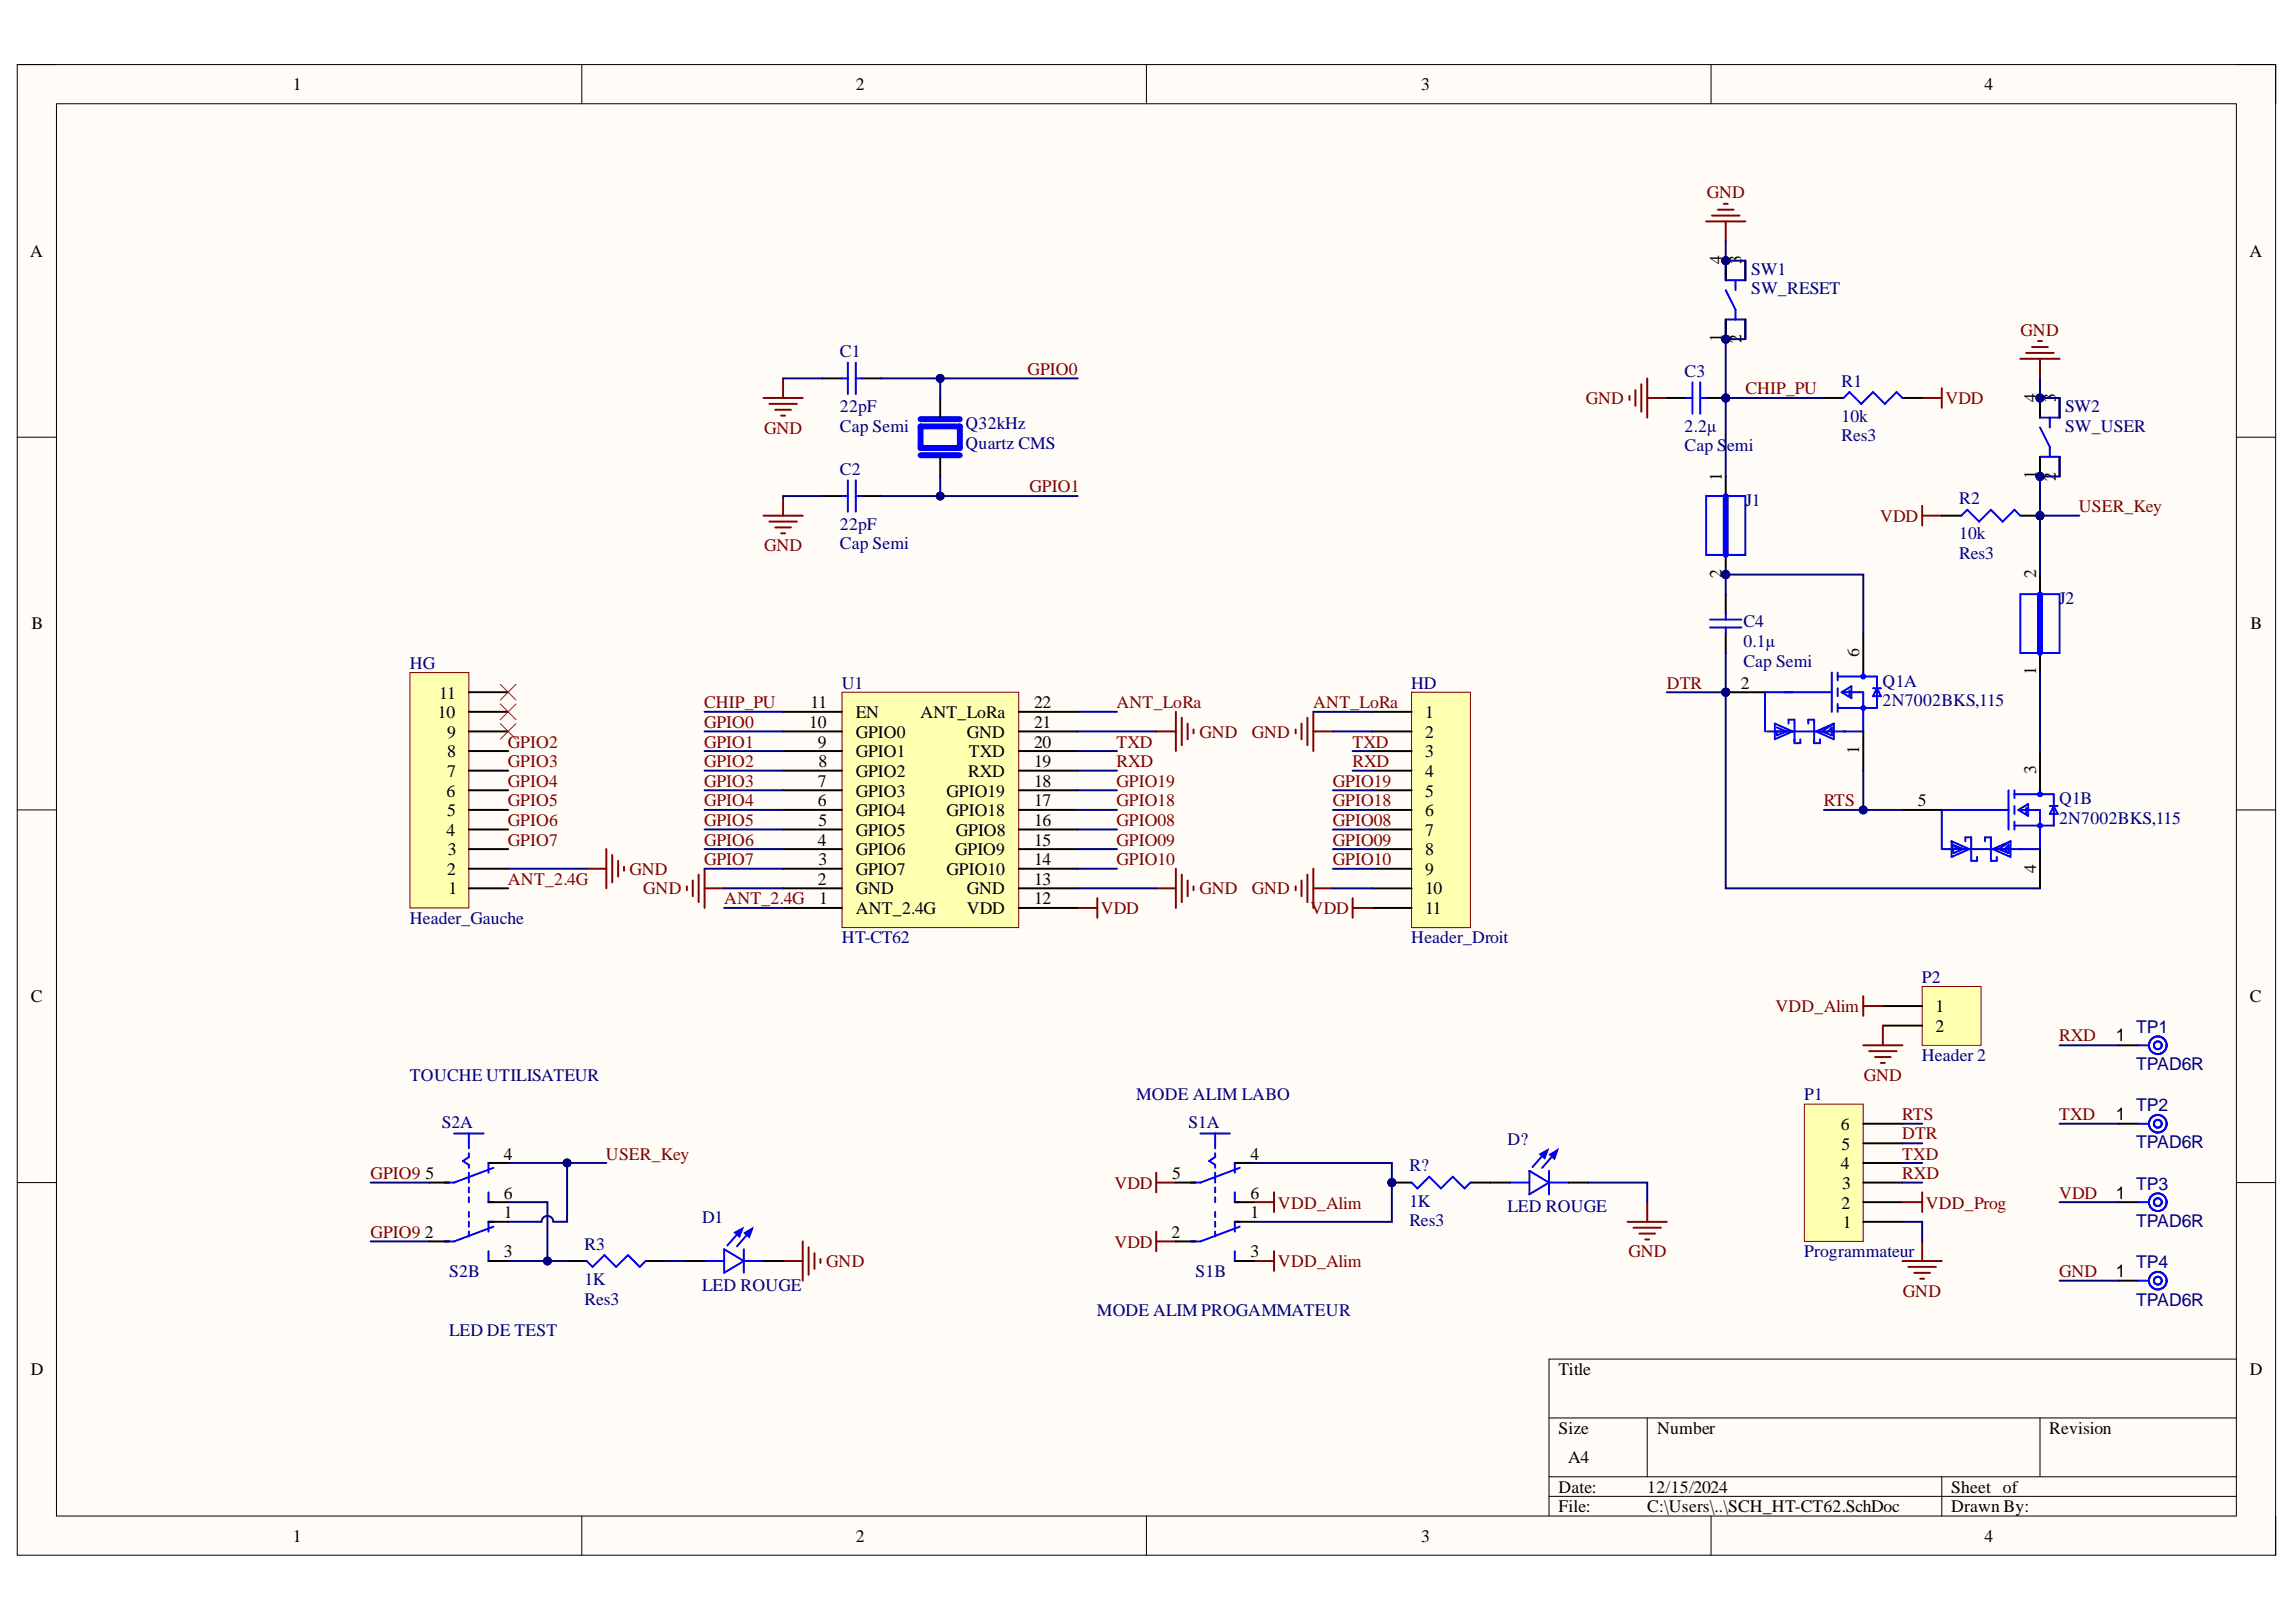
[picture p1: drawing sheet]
<svg xmlns="http://www.w3.org/2000/svg" width="297mm" height="210mm" viewBox="0 0 297 210" stroke-linecap="round" stroke-linejoin="round" font-family="sans-serif">
<defs><g id="words">
<g font-size="2.3">
<text x="37.9" y="11.7">1</text>
<text x="110.7" y="11.7">2</text>
<text x="183.9" y="11.7">3</text>
<text x="256.8" y="11.7">4</text>
<text x="3.9" y="33.3">A</text>
<text x="222.8" y="34.2" transform="rotate(-90 222.8 34.2)">4</text>
<text x="225.3" y="34.2" transform="rotate(-90 225.3 34.2)">3</text>
<text x="291" y="33.3">A</text>
<text x="222.8" y="44.3" transform="rotate(-90 222.8 44.3)">1</text>
<text x="225.3" y="44.4" transform="rotate(-90 225.3 44.4)">2</text>
<text x="263.4" y="52.1" transform="rotate(-90 263.4 52.1)">4</text>
<text x="266" y="52.1" transform="rotate(-90 266 52.1)">3</text>
<text x="222.8" y="62.2" transform="rotate(-90 222.8 62.2)">1</text>
<text x="263.4" y="62" transform="rotate(-90 263.4 62)">1</text>
<text x="266" y="62.2" transform="rotate(-90 266 62.2)">2</text>
<text x="222.8" y="74.9" transform="rotate(-90 222.8 74.9)">2</text>
<text x="263.4" y="74.9" transform="rotate(-90 263.4 74.9)">2</text>
<text x="4.1" y="81.5">B</text>
<text x="291.2" y="81.5">B</text>
<text x="225.2" y="89.1">2</text>
<text x="240.5" y="85" transform="rotate(-90 240.5 85)">6</text>
<text x="263.4" y="87.4" transform="rotate(-90 263.4 87.4)">1</text>
<text x="56.7" y="92.9">10</text>
<text x="56.8" y="90.4">11</text>
<text x="57.8" y="95.5">9</text>
<text x="104.7" y="94.2">10</text>
<text x="104.9" y="91.7">11</text>
<text x="110.7" y="95.5">GPIO0</text>
<text x="110.7" y="92.9">EN</text>
<text x="119.1" y="92.9">ANT_LoRa</text>
<text x="125.1" y="95.5">GND</text>
<text x="133.8" y="94.2">21</text>
<text x="133.8" y="91.7">22</text>
<text x="184.4" y="92.9">1</text>
<text x="184.4" y="95.5">2</text>
<text x="57.8" y="100.5">7</text>
<text x="57.8" y="98">8</text>
<text x="105.8" y="101.8">7</text>
<text x="105.8" y="96.7">9</text>
<text x="105.9" y="99.3">8</text>
<text x="110.7" y="100.5">GPIO2</text>
<text x="110.7" y="98">GPIO1</text>
<text x="125.2" y="100.5">RXD</text>
<text x="125.3" y="98">TXD</text>
<text x="133.8" y="101.8">18</text>
<text x="133.8" y="99.3">19</text>
<text x="133.8" y="96.7">20</text>
<text x="184.4" y="98">3</text>
<text x="184.4" y="100.5">4</text>
<text x="240.5" y="97.6" transform="rotate(-90 240.5 97.6)">1</text>
<text x="263.4" y="100.2" transform="rotate(-90 263.4 100.2)">3</text>
<text x="57.8" y="103.1">6</text>
<text x="57.8" y="105.6">5</text>
<text x="105.8" y="104.3">6</text>
<text x="105.9" y="106.9">5</text>
<text x="110.7" y="105.6">GPIO4</text>
<text x="110.7" y="103.1">GPIO3</text>
<text x="122.5" y="105.6">GPIO18</text>
<text x="122.5" y="103.1">GPIO19</text>
<text x="133.8" y="106.9">16</text>
<text x="133.8" y="104.3">17</text>
<text x="184.4" y="103.1">5</text>
<text x="184.4" y="105.6">6</text>
<text x="248.1" y="104.3">5</text>
<text x="57.8" y="108.2">4</text>
<text x="57.8" y="113.2">2</text>
<text x="57.9" y="110.7">3</text>
<text x="105.8" y="109.4">4</text>
<text x="105.9" y="112">3</text>
<text x="110.7" y="113.2">GPIO7</text>
<text x="110.7" y="110.7">GPIO6</text>
<text x="110.7" y="108.2">GPIO5</text>
<text x="122.5" y="113.2">GPIO10</text>
<text x="123.6" y="110.7">GPIO9</text>
<text x="123.6" y="108.2">GPIO8</text>
<text x="133.8" y="112">14</text>
<text x="133.8" y="109.4">15</text>
<text x="184.4" y="108.2">7</text>
<text x="184.4" y="110.7">8</text>
<text x="184.4" y="113.2">9</text>
<text x="263.4" y="113" transform="rotate(-90 263.4 113)">4</text>
<text x="58" y="115.8">1</text>
<text x="105.8" y="114.5">2</text>
<text x="106" y="117">1</text>
<text x="110.7" y="118.3">ANT_2.4G</text>
<text x="110.7" y="115.8">GND</text>
<text x="125.1" y="118.3">VDD</text>
<text x="125.1" y="115.8">GND</text>
<text x="133.8" y="117">12</text>
<text x="133.8" y="114.5">13</text>
<text x="184.4" y="115.8">10</text>
<text x="184.4" y="118.3">11</text>
<text x="4" y="129.7">C</text>
<text x="250.4" y="131">1</text>
<text x="291.1" y="129.7">C</text>
<text x="250.4" y="133.5">2</text>
<text x="273.8" y="134.8">1</text>
<text x="238.1" y="146.2">6</text>
<text x="238.2" y="148.8">5</text>
<text x="273.8" y="145">1</text>
<text x="55.1" y="152.6">5</text>
<text x="65.2" y="150.1">4</text>
<text x="65.2" y="155.1">6</text>
<text x="151.6" y="152.6">5</text>
<text x="161.8" y="150.1">4</text>
<text x="161.8" y="155.1">6</text>
<text x="238.1" y="151.3">4</text>
<text x="238.3" y="153.9">3</text>
<text x="273.8" y="155.1">1</text>
<text x="55" y="160.2">2</text>
<text x="65.2" y="157.7">1</text>
<text x="151.5" y="160.2">2</text>
<text x="161.8" y="157.7">1</text>
<text x="238.2" y="156.4">2</text>
<text x="238.4" y="158.9">1</text>
<text x="65.2" y="162.7">3</text>
<text x="161.8" y="162.7">3</text>
<text x="273.8" y="165.3">1</text>
<text x="4" y="177.9">D</text>
<text x="201.6" y="177.9">Title</text>
<text x="291.1" y="177.9">D</text>
<text x="201.6" y="185.5">Size</text>
<text x="214.4" y="185.5">Number</text>
<text x="265.1" y="185.5">Revision</text>
<text x="202.9" y="189.3">A4</text>
<text x="201.6" y="193.1">Date:</text>
<text x="201.6" y="195.7">File:</text>
<text x="213.1" y="193.1">12/15/2024</text>
<text x="213.1" y="195.7">C:\Users\..\SCH_HT-CT62.SchDoc</text>
<text x="252.4" y="193.1">Sheet of</text>
<text x="252.4" y="195.7">Drawn By:</text>
<text x="37.9" y="199.5">1</text>
<text x="110.7" y="199.5">2</text>
<text x="183.9" y="199.5">3</text>
<text x="256.8" y="199.5">4</text>
</g>
<g font-size="2.3" fill="#800000">
<text x="220.8" y="25.6">GND</text>
<text x="261.4" y="43.4">GND</text>
<text x="132.9" y="48.5">GPIO0</text>
<text x="205.2" y="52.3">GND</text>
<text x="225.8" y="51">CHIP_PU</text>
<text x="251.7" y="52.3">VDD</text>
<text x="98.9" y="56.1">GND</text>
<text x="133.2" y="63.7">GPIO1</text>
<text x="98.9" y="71.3">GND</text>
<text x="243.2" y="67.5">VDD</text>
<text x="268.9" y="66.2">USER_Key</text>
<text x="215.7" y="89.1">DTR</text>
<text x="91.1" y="94.2">GPIO0</text>
<text x="91.1" y="91.7">CHIP_PU</text>
<text x="144.4" y="91.7">ANT_LoRa</text>
<text x="155.2" y="95.5">GND</text>
<text x="162" y="95.5">GND</text>
<text x="169.9" y="91.7">ANT_LoRa</text>
<text x="65.7" y="96.7">GPIO2</text>
<text x="65.7" y="99.3">GPIO3</text>
<text x="65.7" y="101.8">GPIO4</text>
<text x="91.1" y="96.7">GPIO1</text>
<text x="91.1" y="99.3">GPIO2</text>
<text x="91.1" y="101.8">GPIO3</text>
<text x="144.4" y="96.7">TXD</text>
<text x="144.4" y="99.3">RXD</text>
<text x="144.4" y="101.8">GPIO19</text>
<text x="172.4" y="101.8">GPIO19</text>
<text x="175" y="96.7">TXD</text>
<text x="175" y="99.3">RXD</text>
<text x="65.7" y="104.3">GPIO5</text>
<text x="65.7" y="106.9">GPIO6</text>
<text x="91.1" y="104.3">GPIO4</text>
<text x="91.1" y="106.9">GPIO5</text>
<text x="144.4" y="104.3">GPIO18</text>
<text x="144.4" y="106.9">GPIO08</text>
<text x="172.4" y="104.3">GPIO18</text>
<text x="172.4" y="106.9">GPIO08</text>
<text x="235.9" y="104.3">RTS</text>
<text x="65.7" y="109.4">GPIO7</text>
<text x="81.4" y="113.2">GND</text>
<text x="91.1" y="109.4">GPIO6</text>
<text x="91.1" y="112">GPIO7</text>
<text x="144.4" y="109.4">GPIO09</text>
<text x="144.4" y="112">GPIO10</text>
<text x="172.4" y="109.4">GPIO09</text>
<text x="172.4" y="112">GPIO10</text>
<text x="65.7" y="114.5">ANT_2.4G</text>
<text x="83.2" y="115.8">GND</text>
<text x="93.7" y="117">ANT_2.4G</text>
<text x="142.4" y="118.3">VDD</text>
<text x="155.2" y="115.8">GND</text>
<text x="162" y="115.8">GND</text>
<text x="169.6" y="118.3">VDD</text>
<text x="229.7" y="131">VDD_Alim</text>
<text x="266.4" y="134.8">RXD</text>
<text x="241.1" y="139.8">GND</text>
<text x="246.1" y="147.4">DTR</text>
<text x="246.1" y="144.9">RTS</text>
<text x="266.4" y="144.9">TXD</text>
<text x="48" y="152.6">GPIO9</text>
<text x="78.4" y="150.1">USER_Key</text>
<text x="144.2" y="153.9">VDD</text>
<text x="246.1" y="150.1">TXD</text>
<text x="246.1" y="152.6">RXD</text>
<text x="266.4" y="155.1">VDD</text>
<text x="48" y="160.2">GPIO9</text>
<text x="144.2" y="161.5">VDD</text>
<text x="165.3" y="156.4">VDD_Alim</text>
<text x="249.1" y="156.4">VDD_Prog</text>
<text x="106.9" y="164">GND</text>
<text x="165.3" y="164">VDD_Alim</text>
<text x="210.7" y="162.7">GND</text>
<text x="246.2" y="167.8">GND</text>
<text x="266.4" y="165.3">GND</text>
</g>
<g font-size="2.3" fill="#000080">
<text x="226.6" y="35.6">SW1</text>
<text x="226.6" y="38.1">SW_RESET</text>
<text x="108.7" y="46.2">C1</text>
<text x="108.7" y="53.3">22pF</text>
<text x="217.9" y="48.8">C3</text>
<text x="238.2" y="50">R1</text>
<text x="267.2" y="53.3">SW2</text>
<text x="108.7" y="55.9">Cap Semi</text>
<text x="124.9" y="55.5">Q32kHz</text>
<text x="124.9" y="58">Quartz CMS</text>
<text x="217.9" y="55.9">2.2µ</text>
<text x="217.9" y="58.4">Cap Semi</text>
<text x="238.2" y="54.6">10k</text>
<text x="238.2" y="57.1">Res3</text>
<text x="267.2" y="55.9">SW_USER</text>
<text x="108.7" y="61.4">C2</text>
<text x="225.8" y="65.5">J1</text>
<text x="253.5" y="65.2">R2</text>
<text x="108.7" y="68.5">22pF</text>
<text x="108.7" y="71.1">Cap Semi</text>
<text x="253.5" y="69.8">10k</text>
<text x="253.5" y="72.3">Res3</text>
<text x="225.5" y="83.7">0.1µ</text>
<text x="225.5" y="81.2">C4</text>
<text x="266.4" y="78.2">J2</text>
<text x="53" y="86.5">HG</text>
<text x="108.9" y="89.1">U1</text>
<text x="182.6" y="89.1">HD</text>
<text x="225.5" y="86.3">Cap Semi</text>
<text x="243.6" y="88.9">Q1A</text>
<text x="243.6" y="91.4">2N7002BKS,115</text>
<text x="266.4" y="104.1">Q1B</text>
<text x="266.4" y="106.6">2N7002BKS,115</text>
<text x="53" y="119.6">Header_Gauche</text>
<text x="108.9" y="122.1">HT-CT62</text>
<text x="182.6" y="122.1">Header_Droit</text>
<text x="248.6" y="127.2">P2</text>
<text x="248.6" y="137.3">Header 2</text>
<text x="276.4" y="133.7">TP1</text>
<text x="53" y="139.8">TOUCHE UTILISATEUR</text>
<text x="147" y="142.4">MODE ALIM LABO</text>
<text x="233.4" y="142.4">P1</text>
<text x="276.4" y="138.5">TPAD6R</text>
<text x="276.4" y="143.8">TP2</text>
<text x="57.2" y="145.9">S2A</text>
<text x="153.7" y="145.9">S1A</text>
<text x="195" y="148.1">D?</text>
<text x="276.4" y="148.6">TPAD6R</text>
<text x="182.3" y="151.6">R?</text>
<text x="276.4" y="153.9">TP3</text>
<text x="75.6" y="161.7">R3</text>
<text x="90.8" y="158.3">D1</text>
<text x="182.3" y="156.1">1K</text>
<text x="182.3" y="158.7">Res3</text>
<text x="195" y="156.9">LED ROUGE</text>
<text x="276.4" y="158.8">TPAD6R</text>
<text x="58.1" y="165.3">S2B</text>
<text x="75.6" y="166.3">1K</text>
<text x="90.8" y="167">LED ROUGE</text>
<text x="154.7" y="165.3">S1B</text>
<text x="233.4" y="162.7">Programmateur</text>
<text x="276.4" y="164.1">TP4</text>
<text x="58.1" y="172.9">LED DE TEST</text>
<text x="75.6" y="168.8">Res3</text>
<text x="141.9" y="170.3">MODE ALIM PROGAMMATEUR</text>
<text x="276.4" y="169">TPAD6R</text>
</g>
</g></defs>
<path d="M2.2 8.4h292.2v192.9h-292.2z" fill-rule="evenodd" fill="#fffcf8"/>
<path d="M2.2 8.4h292.2v192.9h-292.2z" fill="none" stroke="#000" stroke-width=".13"/>
<path d="M7.3 13.4h282v182.8h-282z" fill-rule="evenodd" fill="#fffcf8"/>
<g fill="none" stroke="#000" stroke-width=".13">
<path d="M2.2 8.4h5.1M7.3 13.4h282v182.8h-282zM75.3 8.4v5M148.3 8.4v5M221.4 8.4v5M289.3 8.4h5.1v5M2.2 56.6h5.1M289.3 56.6h5.1M2.2 104.8h5.1M289.3 104.8h5.1M2.2 153h5.1M289.3 153h5.1"/>
<path d="M289.3 175.9h-88.9v20.3M75.3 196.2v5.1M148.3 196.2v5.1M200.4 183.5h88.9M200.4 191.1h88.9M200.4 193.6h88.9M213.1 183.5v7.6M221.4 196.2v5.1M251.2 191.1v5.1M263.9 183.5v7.6M294.4 196.2v5.1"/>
</g>
<path d="M182.6 89.6h7.6v30.4h-7.6z" fill-rule="evenodd" fill="#ffffb0"/>
<path d="M182.6 89.6h7.6v30.4h-7.6z" fill="none" stroke="#800000" stroke-width=".13"/>
<path d="M177.5 92.1h5.1M177.5 94.7h5.1M177.5 97.2h5.1M177.5 99.7h5.1M177.5 102.3h5.1M177.5 104.8h5.1M177.5 107.3h5.1M177.5 109.9h5.1M177.5 112.4h5.1M177.5 115h5.1M177.5 117.5h5.1" fill="none" stroke="#000" stroke-width=".25"/>
<path d="M53 87h7.7v30.5h-7.7z" fill-rule="evenodd" fill="#ffffb0"/>
<path d="M53 87h7.7v30.5h-7.7z" fill="none" stroke="#800000" stroke-width=".13"/>
<g fill="none" stroke="#000" stroke-width=".25">
<path d="M60.7 99.7h5M60.7 97.2h5M60.7 94.7h5M60.7 92.1h5M60.7 89.6h5M60.7 115h5M60.7 112.4h5M60.7 109.9h5M60.7 107.3h5M60.7 104.8h5M60.7 102.3h5M274.1 135.3h2.5"/>
<path d="M274.1 145.4h2.5M274.1 155.6h2.5M274.1 165.7h2.5"/>
</g>
<g fill="none" stroke="#00f" stroke-width=".25">
<path d="M276.6 135.3h1.3M276.6 145.4h1.3M276.6 155.6h1.3M276.6 165.7h1.3"/>
<circle cx="279.2" cy="135.3" r="1.15"/>
<circle cx="279.2" cy="135.3" r=".51"/>
<circle cx="279.2" cy="145.4" r="1.14"/>
<circle cx="279.2" cy="155.6" r="1.15"/>
<circle cx="279.2" cy="155.6" r="1.14"/>
<circle cx="279.2" cy="145.4" r=".51"/>
<circle cx="279.2" cy="155.6" r=".51"/>
<circle cx="279.2" cy="165.7" r="1.14"/>
<circle cx="279.2" cy="165.7" r=".51"/>
</g>
<g fill="none" stroke="#800000" stroke-width=".25">
<path d="M220.7 28.7h5.1M221.5 27.9h3.5M222.2 27.1h2.1M223 26.4h.5M223.3 28.7v2.5M210.8 51.2v.6M211.6 50.5v2M212.3 49.7v3.6M213.1 49v5M213.1 51.5h2.5M248.7 51.5h2.5M251.2 50.2v2.6"/>
<path d="M248.7 65.5v2.5M248.7 66.7h2.5M149.6 94.7h2.5M152.1 92.1v5.1M152.9 92.9v3.5M153.6 93.6v2.1M154.4 94.4v.5M88.9 114.7v.5M89.6 113.9v2.1M90.4 113.2v3.5M91.1 115h2.6M91.1 112.4v5.1"/>
<path d="M139.4 117.5h2.6M142 116.2v2.6M149.6 115h2.5M152.1 112.4v5.1M152.9 113.2v3.5M153.6 113.9v2.1M154.4 114.7v.5M101.3 163.2h2.6M103.9 160.7v5M104.6 161.4v3.6M105.4 162.2v2M106.1 162.9v.5"/>
</g>
<circle cx="223.3" cy="89.6" r=".51" fill="#000080"/>
<circle cx="223.3" cy="89.6" r=".51" fill="none" stroke="#000080" stroke-width=".13"/>
<g fill="none" stroke="#00f" stroke-width=".25">
<path d="M229.6 93.6l2.3 1.1-2.3 1zM229.9 94.1l1.2 .6-1.2 .5v-.5M231.4 93.6v-.5h.8v3.1h.7v-.5M233.9 93.6v-.5h.8v3.1h.8v-.5M235 94.7l2.2-1.1v2.1zM237 87v5.1M237 89.6h-8.7v5.1M237.2 93.6l-1.5 1.1 1.3 .5v-1.1l-.5 .6M237.7 87v1.1M237.7 89.1v1M237.7 91.1v1M237.7 87.5h5.1v4.1h-5.1"/>
<path d="M238.3 89.6l1.2-.8v1.5zM238.5 89.6h2.6v5.1h-12.5M239.3 89.3v.8M241.1 87v.5M242.3 89.1h1M242.8 89.1l.5 1h-1z"/>
<circle cx="241" cy="91.6" r=".26"/>
<circle cx="241" cy="87.6" r=".26"/>
</g>
<path d="M223.3 89.6h5" fill="none" stroke="#000" stroke-width=".25"/>
<circle cx="223.3" cy="89.6" r=".51" fill="#000080"/>
<circle cx="223.3" cy="89.6" r=".51" fill="none" stroke="#000080" stroke-width=".13"/>
<path d="M241.1 82v5M241.1 94.7v5M263.9 97.2v5.1M246.1 104.8h5.1M263.9 109.9v5.1" fill="none" stroke="#000" stroke-width=".25"/>
<g fill="none" stroke="#00f" stroke-width=".25">
<path d="M252.5 108.9l2.3 1-2.3 1zM252.5 108.9l.2 1.5 1.3-.5-1.3-.5 .5 .5M254.3 108.9v-.5h.7v3h.8v-.5M256.8 108.9v-.5h.8v3h.7v-.5M257.8 109.9l2.3-1v2zM259.8 102.3v5M259.8 104.8h-8.6v5.1h12.7v-5.1h-2.5M260.1 108.9l-1.5 1 1.2 .5v-1l-.5 .5 .3 .2M260.6 102.3v1M260.6 104.3v1M260.6 106.3v1M260.6 102.8h5.1v4h-5.1"/>
<path d="M261.1 104.8l1.3-.8v1.6zM262.1 104.6v.7M263.9 102.3v.5M265.2 104.3h1M265.7 104.3l.5 1h-1z"/>
<circle cx="263.9" cy="102.8" r=".25"/>
<circle cx="263.9" cy="106.8" r=".25"/>
</g>
<circle cx="223.3" cy="74.4" r=".51" fill="#000080"/>
<circle cx="223.3" cy="74.4" r=".51" fill="none" stroke="#000080" stroke-width=".13"/>
<path d="M220.7 64.2h5.1v7.6h-5.1z" fill="none" stroke="#00f" stroke-width=".25"/>
<path d="M223.3 61.7v2.5M223.3 71.8v2.6" fill="none" stroke="#000" stroke-width=".25"/>
<circle cx="223.3" cy="74.4" r=".51" fill="#000080"/>
<circle cx="223.3" cy="74.4" r=".51" fill="none" stroke="#000080" stroke-width=".13"/>
<path d="M223.3 64.2v7.6M263.9 76.9v7.6" fill="none" stroke="#00f" stroke-width=".76"/>
<path d="M261.4 76.9h5.1v7.6h-5.1z" fill="none" stroke="#00f" stroke-width=".25"/>
<path d="M263.9 74.4v2.5M263.9 84.5v2.5" fill="none" stroke="#000" stroke-width=".25"/>
<path d="M261.4 46.4h5.1M262.1 45.7h3.6M262.9 44.9h2M263.7 44.1h.5M263.9 46.4v2.6" fill="none" stroke="#800000" stroke-width=".25"/>
<path d="M233.4 142.9h7.7v17.8h-7.7z" fill-rule="evenodd" fill="#ffffb0"/>
<path d="M233.4 142.9h7.7v17.8h-7.7z" fill="none" stroke="#800000" stroke-width=".13"/>
<path d="M241.1 158.1h5M241.1 155.6h5M241.1 153h5M241.1 150.5h5M241.1 148h5M241.1 145.4h5M73.4 163.2h2.5M83.5 163.2h2.6" fill="none" stroke="#000" stroke-width=".25"/>
<g fill="none" stroke="#800000" stroke-width=".25">
<path d="M149.6 151.8v2.5M149.6 159.4v2.5M149.6 153h2.5M246.1 155.6h2.6M248.7 154.3v2.5M149.6 160.7h2.5M162.3 163.2h2.5M164.8 161.9v2.6M246.1 163.2h5.1M246.9 163.9h3.6M247.7 164.7h2M248.4 165.5h.5"/>
<path d="M248.7 160.7v2.5"/>
</g>
<path d="M75.9 163.2l.8 .7 1.5-1.5 1.5 1.5 1.5-1.5 1.6 1.5 .7-.7" fill="none" stroke="#00f" stroke-width=".25"/>
<circle cx="223.3" cy="51.5" r=".51" fill="#000080"/>
<circle cx="223.3" cy="51.5" r=".51" fill="none" stroke="#000080" stroke-width=".13"/>
<path d="M215.6 51.5h2.6M220.7 51.5h2.6" fill="none" stroke="#000" stroke-width=".25"/>
<circle cx="223.3" cy="51.5" r=".51" fill="#000080"/>
<circle cx="223.3" cy="51.5" r=".51" fill="none" stroke="#000080" stroke-width=".13"/>
<g fill="none" stroke="#00f" stroke-width=".25">
<path d="M108.9 49h.8M109.7 46.9v4.1M110.7 46.9v4.1M110.7 49h.8M218.2 51.5h.7M218.9 49.5v4M220 49.5v4M220 51.5h.7M238.5 51.5l.8-.8 1.5 1.6 1.5-1.6 1.5 1.6 1.6-1.6 .7 .8M108.9 64.2h.8M109.7 62.2v4M110.7 62.2v4"/>
<path d="M110.7 64.2h.8M223.3 79.4v.8M221.2 80.2h4.1M221.2 81.2h4.1M223.3 81.2v.8"/>
</g>
<path d="M106.4 49h2.5M111.5 49h2.5M236 51.5h2.5M246.1 51.5h2.6M106.4 64.2h2.5M111.5 64.2h2.5M223.3 76.9v2.5M223.3 82v2.5" fill="none" stroke="#000" stroke-width=".25"/>
<circle cx="263.9" cy="66.7" r=".51" fill="#000080"/>
<circle cx="263.9" cy="66.7" r=".51" fill="none" stroke="#000080" stroke-width=".13"/>
<path d="M251.2 66.7h2.6M261.4 66.7h2.5" fill="none" stroke="#000" stroke-width=".25"/>
<circle cx="263.9" cy="66.7" r=".51" fill="#000080"/>
<circle cx="263.9" cy="66.7" r=".51" fill="none" stroke="#000080" stroke-width=".13"/>
<path d="M253.8 66.7l.7-.7 1.5 1.5 1.6-1.5 1.5 1.5 1.5-1.5 .8 .7" fill="none" stroke="#00f" stroke-width=".25"/>
<path d="M108.9 89.6h22.9v30.4h-22.9z" fill-rule="evenodd" fill="#ffffb0"/>
<path d="M108.9 89.6h22.9v30.4h-22.9z" fill="none" stroke="#800000" stroke-width=".13"/>
<g fill="none" stroke="#000" stroke-width=".25">
<path d="M101.3 99.7h7.6M101.3 97.2h7.6M101.3 94.7h7.6M101.3 92.1h7.6M131.8 99.7h7.6M131.8 97.2h7.6M131.8 94.7h7.6M131.8 92.1h7.6M101.3 117.5h7.6M101.3 115h7.6M101.3 112.4h7.6M101.3 109.9h7.6"/>
<path d="M101.3 107.3h7.6M101.3 104.8h7.6M101.3 102.3h7.6M131.8 117.5h7.6M131.8 115h7.6M131.8 112.4h7.6M131.8 109.9h7.6M131.8 107.3h7.6M131.8 104.8h7.6M131.8 102.3h7.6"/>
</g>
<path d="M98.8 51.5h5.1M99.5 52.3h3.6M100.3 53h2M101.1 53.8h.5M101.3 49v2.5M98.8 66.7h5.1M99.5 67.5h3.6M100.3 68.3h2M101.1 69h.5M101.3 64.2v2.5" fill="none" stroke="#800000" stroke-width=".25"/>
<path d="M95.9 159.2l-1.8 2M97.1 159.3l-1.8 2M91.1 163.2h2.6M93.7 161.7l2.5 1.5-2.5 1.5zM96.2 161.7v3M96.2 163.2h2.6" fill="none" stroke="#00f" stroke-width=".25"/>
<path d="M95.1 159.5l.9-.5-.3 1z" fill="#00f"/>
<path d="M95.1 159.5l.9-.5-.3 1z" fill="none" stroke="#00f" stroke-width=".25"/>
<path d="M96.4 159.6l.9-.6-.4 1.1z" fill="#00f"/>
<g fill="none" stroke="#00f" stroke-width=".25">
<path d="M58.8 146.7h3.8M60.7 146.7v1.9M60.7 149.2v.5l-.8 .5 .8 .6v.3M60.7 151.8v1.2M60.7 153.7v.6M60.7 154.9v.7M60.7 156.8v.7M60.7 158.1v.6M60.7 159.4v.6M63.2 154.3v1.3h.6M63.8 158.7l-5 2h-1.3M63.8 158.1h-.6v1.3"/>
<path d="M63.8 151.1l-5 1.9h-1.3M63.8 150.5h-.6v1.3M96.4 159.6l.9-.6-.4 1.1zM155.3 146.7h3.8M157.2 146.7v1.9M157.2 149.2v.5l-.8 .5 .8 .6v.3M157.2 151.8v1.2M157.2 153.7v.6M157.2 154.9v.7M157.2 156.8v.7M157.2 158.1v.6M157.2 159.4v.6"/>
<path d="M159.7 154.3v1.3h.7M160.4 158.7l-5.1 2h-1.3M160.4 150.5h-.7v1.3M160.4 158.1h-.7v1.3M160.4 151.1l-5.1 1.9h-1.3M63.2 161.9v1.3h.6M159.7 161.9v1.3h.7"/>
</g>
<g fill="none" stroke="#000" stroke-width=".25">
<path d="M55.6 153h2.5M63.2 158.1h2.5M63.2 150.5h2.5M63.2 155.6h2.5M152.1 153h2.6M159.7 158.1h2.6M159.7 150.5h2.6M159.7 155.6h2.6M55.6 160.7h2.5M63.2 163.2h2.5M88.6 163.2h2.5M98.8 163.2h2.5"/>
<path d="M152.1 160.7h2.6M159.7 163.2h2.6"/>
</g>
<path d="M162.3 155.6h2.5M164.8 154.3v2.5" fill="none" stroke="#800000" stroke-width=".25"/>
<circle cx="223.3" cy="43.9" r=".51" fill="#000080"/>
<circle cx="223.3" cy="43.9" r=".51" fill="none" stroke="#000080" stroke-width=".13"/>
<circle cx="223.3" cy="33.7" r=".51" fill="#000080"/>
<circle cx="223.3" cy="33.7" r=".51" fill="none" stroke="#000080" stroke-width=".13"/>
<path d="M223.3 33.7v2.6h2.5v-2.6M223.3 37.5l1.2 2.6v1.3M224.5 36.3v1.2M223.3 43.9v-2.5h2.5v2.5" fill="none" stroke="#00f" stroke-width=".25"/>
<path d="M223.3 41.4v2.5" fill="none" stroke="#000" stroke-width=".25"/>
<circle cx="223.3" cy="43.9" r=".51" fill="#000080"/>
<circle cx="223.3" cy="43.9" r=".51" fill="none" stroke="#000080" stroke-width=".13"/>
<path d="M223.3 33.7v2.6M225.8 41.4v2.5" fill="none" stroke="#000" stroke-width=".25"/>
<circle cx="223.3" cy="33.7" r=".51" fill="#000080"/>
<circle cx="223.3" cy="33.7" r=".51" fill="none" stroke="#000080" stroke-width=".13"/>
<path d="M225.8 33.7v2.6" fill="none" stroke="#000" stroke-width=".25"/>
<circle cx="263.9" cy="61.7" r=".51" fill="#000080"/>
<circle cx="263.9" cy="61.7" r=".51" fill="none" stroke="#000080" stroke-width=".13"/>
<circle cx="263.9" cy="51.5" r=".51" fill="#000080"/>
<circle cx="263.9" cy="51.5" r=".51" fill="none" stroke="#000080" stroke-width=".13"/>
<path d="M263.9 51.5v2.5h2.6v-2.5M263.9 55.3l1.3 2.5v1.3M265.2 54v1.3M263.9 61.7v-2.6h2.6v2.6" fill="none" stroke="#00f" stroke-width=".25"/>
<path d="M263.9 59.1v2.6" fill="none" stroke="#000" stroke-width=".25"/>
<circle cx="263.9" cy="61.7" r=".51" fill="#000080"/>
<circle cx="263.9" cy="61.7" r=".51" fill="none" stroke="#000080" stroke-width=".13"/>
<path d="M263.9 51.5v2.5M266.5 59.1v2.6" fill="none" stroke="#000" stroke-width=".25"/>
<circle cx="263.9" cy="51.5" r=".51" fill="#000080"/>
<circle cx="263.9" cy="51.5" r=".51" fill="none" stroke="#000080" stroke-width=".13"/>
<path d="M266.5 51.5v2.5" fill="none" stroke="#000" stroke-width=".25"/>
<path d="M248.7 127.7h7.6v7.6h-7.6z" fill-rule="evenodd" fill="#ffffb0"/>
<path d="M248.7 127.7h7.6v7.6h-7.6z" fill="none" stroke="#800000" stroke-width=".13"/>
<path d="M121.6 51.5v2.5M121.6 59.1v2.6M243.6 130.2h5.1M243.6 132.7h5.1" fill="none" stroke="#000" stroke-width=".25"/>
<g fill="none" stroke="#800000" stroke-width=".25">
<path d="M167.6 94.4v.5M168.4 93.6v2.1M169.1 92.9v3.5M169.9 92.1v5.1M169.9 94.7h2.5M75.9 112.4h2.5M78.4 109.9v5.1M79.2 110.6v3.6M80 111.4v2M80.7 112.2v.5M167.6 114.7v.5M168.4 113.9v2.1"/>
<path d="M169.1 113.2v3.5M169.9 112.4v5.1M169.9 115h2.5M175 116.2v2.6M175 117.5h2.5M241.1 135.3h5M241.1 128.9v2.6M241.1 130.2h2.5M241.8 136h3.6M242.6 136.8h2M243.3 137.6h.5M243.6 132.7v2.6"/>
</g>
<path d="M64.7 88.6l2.1 2M64.7 91.1l2.1 2M64.7 93.6l2.1 2.1M66.8 88.6l-2.1 2M66.8 91.1l-2.1 2M66.8 93.6l-2.1 2.1" fill="none" stroke="#f00" stroke-width=".13"/>
<path d="M119.1 55.2h5.1v2.8h-5.1zM119.1 54.2h5.1M119.1 58.9h5.1" fill="none" stroke="#00f" stroke-width=".76"/>
<circle cx="180.1" cy="153" r=".51" fill="#000080"/>
<circle cx="180.1" cy="153" r=".51" fill="none" stroke="#000080" stroke-width=".13"/>
<path d="M180.1 153h2.5M190.2 153h2.6" fill="none" stroke="#000" stroke-width=".25"/>
<circle cx="180.1" cy="153" r=".51" fill="#000080"/>
<circle cx="180.1" cy="153" r=".51" fill="none" stroke="#000080" stroke-width=".13"/>
<path d="M182.6 153l.8 .8 1.5-1.5 1.5 1.5 1.5-1.5 1.6 1.5 .7-.8M195.3 153h2.6M197.9 151.5l2.5 1.5-2.5 1.6zM200 149l-1.7 2M200.4 151.5v3.1M200.4 153h2.5M201.3 149.1l-1.8 2" fill="none" stroke="#00f" stroke-width=".25"/>
<path d="M199.3 149.4l.9-.6-.4 1.1z" fill="#00f"/>
<path d="M199.3 149.4l.9-.6-.4 1.1z" fill="none" stroke="#00f" stroke-width=".25"/>
<path d="M200.5 149.4l1-.6-.4 1.1z" fill="#00f"/>
<path d="M200.5 149.4l1-.6-.4 1.1z" fill="none" stroke="#00f" stroke-width=".25"/>
<path d="M192.8 153h2.5M202.9 153h2.6" fill="none" stroke="#000" stroke-width=".25"/>
<path d="M210.6 158.1h5M211.3 158.9h3.6M212.1 159.6h2M213.1 155.6v2.5M212.9 160.4h.5" fill="none" stroke="#800000" stroke-width=".25"/>
<g fill="none" stroke="#000080" stroke-width=".25">
<path d="M114 64.2h25.4M139.4 99.7h5.1M139.4 97.2h5.1M139.4 92.1h5.1M139.4 94.7h10.2M169.9 92.1h7.6M175 97.2h2.5M175 99.7h2.5M93.7 117.5h7.6M93.7 115h7.6M139.4 104.8h5.1M139.4 102.3h5.1"/>
<path d="M139.4 115h10.2M139.4 107.3h5.1M139.4 109.9h5.1M139.4 112.4h5.1M172.4 104.8h5.1M172.4 102.3h5.1M172.4 107.3h5.1M172.4 109.9h5.1M172.4 112.4h5.1"/>
</g>
<circle cx="121.6" cy="64.2" r=".51" fill="#000080"/>
<circle cx="121.6" cy="64.2" r=".51" fill="none" stroke="#000080" stroke-width=".13"/>
<path d="M114 49h25.4" fill="none" stroke="#000080" stroke-width=".25"/>
<circle cx="121.6" cy="49" r=".51" fill="#000080"/>
<circle cx="121.6" cy="49" r=".51" fill="none" stroke="#000080" stroke-width=".13"/>
<path d="M121.6 49v2.5M266.5 135.3h7.6M266.5 155.6h7.6M266.5 165.7h7.6" fill="none" stroke="#000080" stroke-width=".25"/>
<circle cx="121.6" cy="49" r=".51" fill="#000080"/>
<circle cx="121.6" cy="49" r=".51" fill="none" stroke="#000080" stroke-width=".13"/>
<path d="M121.6 61.7v2.5M266.5 145.4h7.6" fill="none" stroke="#000080" stroke-width=".25"/>
<circle cx="121.6" cy="64.2" r=".51" fill="#000080"/>
<circle cx="121.6" cy="64.2" r=".51" fill="none" stroke="#000080" stroke-width=".13"/>
<path d="M223.3 84.5v5.1" fill="none" stroke="#000080" stroke-width=".25"/>
<circle cx="223.3" cy="89.6" r=".51" fill="#000080"/>
<circle cx="223.3" cy="89.6" r=".51" fill="none" stroke="#000080" stroke-width=".13"/>
<path d="M223.3 74.4h17.8v7.6" fill="none" stroke="#000080" stroke-width=".25"/>
<circle cx="223.3" cy="74.4" r=".51" fill="#000080"/>
<circle cx="223.3" cy="74.4" r=".51" fill="none" stroke="#000080" stroke-width=".13"/>
<path d="M223.3 74.4v2.5" fill="none" stroke="#000080" stroke-width=".25"/>
<circle cx="223.3" cy="74.4" r=".51" fill="#000080"/>
<circle cx="223.3" cy="74.4" r=".51" fill="none" stroke="#000080" stroke-width=".13"/>
<path d="M241.1 99.7v5.1h5" fill="none" stroke="#000080" stroke-width=".25"/>
<circle cx="241" cy="104.8" r=".51" fill="#000080"/>
<circle cx="241" cy="104.8" r=".51" fill="none" stroke="#000080" stroke-width=".13"/>
<path d="M223.3 89.6v25.4h40.6M263.9 87v10.2" fill="none" stroke="#000080" stroke-width=".25"/>
<circle cx="223.3" cy="89.6" r=".51" fill="#000080"/>
<circle cx="223.3" cy="89.6" r=".51" fill="none" stroke="#000080" stroke-width=".13"/>
<path d="M236 51.5h-12.7v10.2" fill="none" stroke="#000080" stroke-width=".25"/>
<circle cx="223.3" cy="51.5" r=".51" fill="#000080"/>
<circle cx="223.3" cy="51.5" r=".51" fill="none" stroke="#000080" stroke-width=".13"/>
<path d="M236 104.8h5.1" fill="none" stroke="#000080" stroke-width=".25"/>
<circle cx="241" cy="104.8" r=".51" fill="#000080"/>
<circle cx="241" cy="104.8" r=".51" fill="none" stroke="#000080" stroke-width=".13"/>
<path d="M215.6 89.6h7.7" fill="none" stroke="#000080" stroke-width=".25"/>
<circle cx="223.3" cy="89.6" r=".51" fill="#000080"/>
<circle cx="223.3" cy="89.6" r=".51" fill="none" stroke="#000080" stroke-width=".13"/>
<path d="M101.3 49h5.1M101.3 64.2h5.1M263.9 66.7v7.7M246.1 158.1h2.6v2.6M246.1 153h2.6M246.1 150.5h2.6M246.1 145.4h2.6M246.1 148h2.6" fill="none" stroke="#000080" stroke-width=".25"/>
<circle cx="263.9" cy="66.7" r=".51" fill="#000080"/>
<circle cx="263.9" cy="66.7" r=".51" fill="none" stroke="#000080" stroke-width=".13"/>
<path d="M48 153h7.6M48 160.7h7.6M65.7 163.2h7.7" fill="none" stroke="#000080" stroke-width=".25"/>
<circle cx="70.8" cy="163.2" r=".51" fill="#000080"/>
<circle cx="70.8" cy="163.2" r=".51" fill="none" stroke="#000080" stroke-width=".13"/>
<path d="M65.7 155.6h5.1v7.6" fill="none" stroke="#000080" stroke-width=".25"/>
<circle cx="70.8" cy="163.2" r=".51" fill="#000080"/>
<circle cx="70.8" cy="163.2" r=".51" fill="none" stroke="#000080" stroke-width=".13"/>
<path d="M78.4 150.5h-5v7.6h-1.8a.76 .76 0 0 0-.8-.7 .76 .76 0 0 0-.7 .7h-4.4" fill="none" stroke="#000080" stroke-width=".25"/>
<circle cx="73.4" cy="150.5" r=".51" fill="#000080"/>
<circle cx="73.4" cy="150.5" r=".51" fill="none" stroke="#000080" stroke-width=".13"/>
<path d="M65.7 150.5h7.7" fill="none" stroke="#000080" stroke-width=".25"/>
<circle cx="73.4" cy="150.5" r=".51" fill="#000080"/>
<circle cx="73.4" cy="150.5" r=".51" fill="none" stroke="#000080" stroke-width=".13"/>
<path d="M223.3 31.2v2.5" fill="none" stroke="#000080" stroke-width=".25"/>
<circle cx="223.3" cy="33.7" r=".51" fill="#000080"/>
<circle cx="223.3" cy="33.7" r=".51" fill="none" stroke="#000080" stroke-width=".13"/>
<path d="M223.3 33.7h2.5" fill="none" stroke="#000080" stroke-width=".25"/>
<circle cx="223.3" cy="33.7" r=".51" fill="#000080"/>
<circle cx="223.3" cy="33.7" r=".51" fill="none" stroke="#000080" stroke-width=".13"/>
<path d="M223.3 43.9h2.5" fill="none" stroke="#000080" stroke-width=".25"/>
<circle cx="223.3" cy="43.9" r=".51" fill="#000080"/>
<circle cx="223.3" cy="43.9" r=".51" fill="none" stroke="#000080" stroke-width=".13"/>
<path d="M223.3 43.9v7.6" fill="none" stroke="#000080" stroke-width=".25"/>
<circle cx="223.3" cy="43.9" r=".51" fill="#000080"/>
<circle cx="223.3" cy="43.9" r=".51" fill="none" stroke="#000080" stroke-width=".13"/>
<circle cx="223.3" cy="51.5" r=".51" fill="#000080"/>
<circle cx="223.3" cy="51.5" r=".51" fill="none" stroke="#000080" stroke-width=".13"/>
<path d="M263.9 49v2.5" fill="none" stroke="#000080" stroke-width=".25"/>
<circle cx="263.9" cy="51.5" r=".51" fill="#000080"/>
<circle cx="263.9" cy="51.5" r=".51" fill="none" stroke="#000080" stroke-width=".13"/>
<path d="M263.9 51.5h2.6" fill="none" stroke="#000080" stroke-width=".25"/>
<circle cx="263.9" cy="51.5" r=".51" fill="#000080"/>
<circle cx="263.9" cy="51.5" r=".51" fill="none" stroke="#000080" stroke-width=".13"/>
<path d="M263.9 61.7h2.6" fill="none" stroke="#000080" stroke-width=".25"/>
<circle cx="263.9" cy="61.7" r=".51" fill="#000080"/>
<circle cx="263.9" cy="61.7" r=".51" fill="none" stroke="#000080" stroke-width=".13"/>
<path d="M263.9 61.7v5" fill="none" stroke="#000080" stroke-width=".25"/>
<circle cx="263.9" cy="61.7" r=".51" fill="#000080"/>
<circle cx="263.9" cy="61.7" r=".51" fill="none" stroke="#000080" stroke-width=".13"/>
<circle cx="263.9" cy="66.7" r=".51" fill="#000080"/>
<circle cx="263.9" cy="66.7" r=".51" fill="none" stroke="#000080" stroke-width=".13"/>
<path d="M263.9 66.7h5.1" fill="none" stroke="#000080" stroke-width=".25"/>
<circle cx="263.9" cy="66.7" r=".51" fill="#000080"/>
<circle cx="263.9" cy="66.7" r=".51" fill="none" stroke="#000080" stroke-width=".13"/>
<g fill="none" stroke="#000080" stroke-width=".25">
<path d="M91.1 92.1h10.2M91.1 94.7h10.2M91.1 99.7h10.2M91.1 97.2h10.2M172.4 94.7h5.1M65.7 112.4h10.2M91.1 112.4h10.2M91.1 109.9h10.2M91.1 107.3h10.2M91.1 104.8h10.2M91.1 102.3h10.2M172.4 115h5.1"/>
<path d="M180.1 153v5.1h-17.8"/>
</g>
<circle cx="180.1" cy="153" r=".51" fill="#000080"/>
<circle cx="180.1" cy="153" r=".51" fill="none" stroke="#000080" stroke-width=".13"/>
<path d="M162.3 150.5h17.8v2.5" fill="none" stroke="#000080" stroke-width=".25"/>
<circle cx="180.1" cy="153" r=".51" fill="#000080"/>
<circle cx="180.1" cy="153" r=".51" fill="none" stroke="#000080" stroke-width=".13"/>
<path d="M205.5 153h7.6v2.6M86.1 163.2h2.5" fill="none" stroke="#000080" stroke-width=".25"/>
<use href="#words"/>
</svg>
